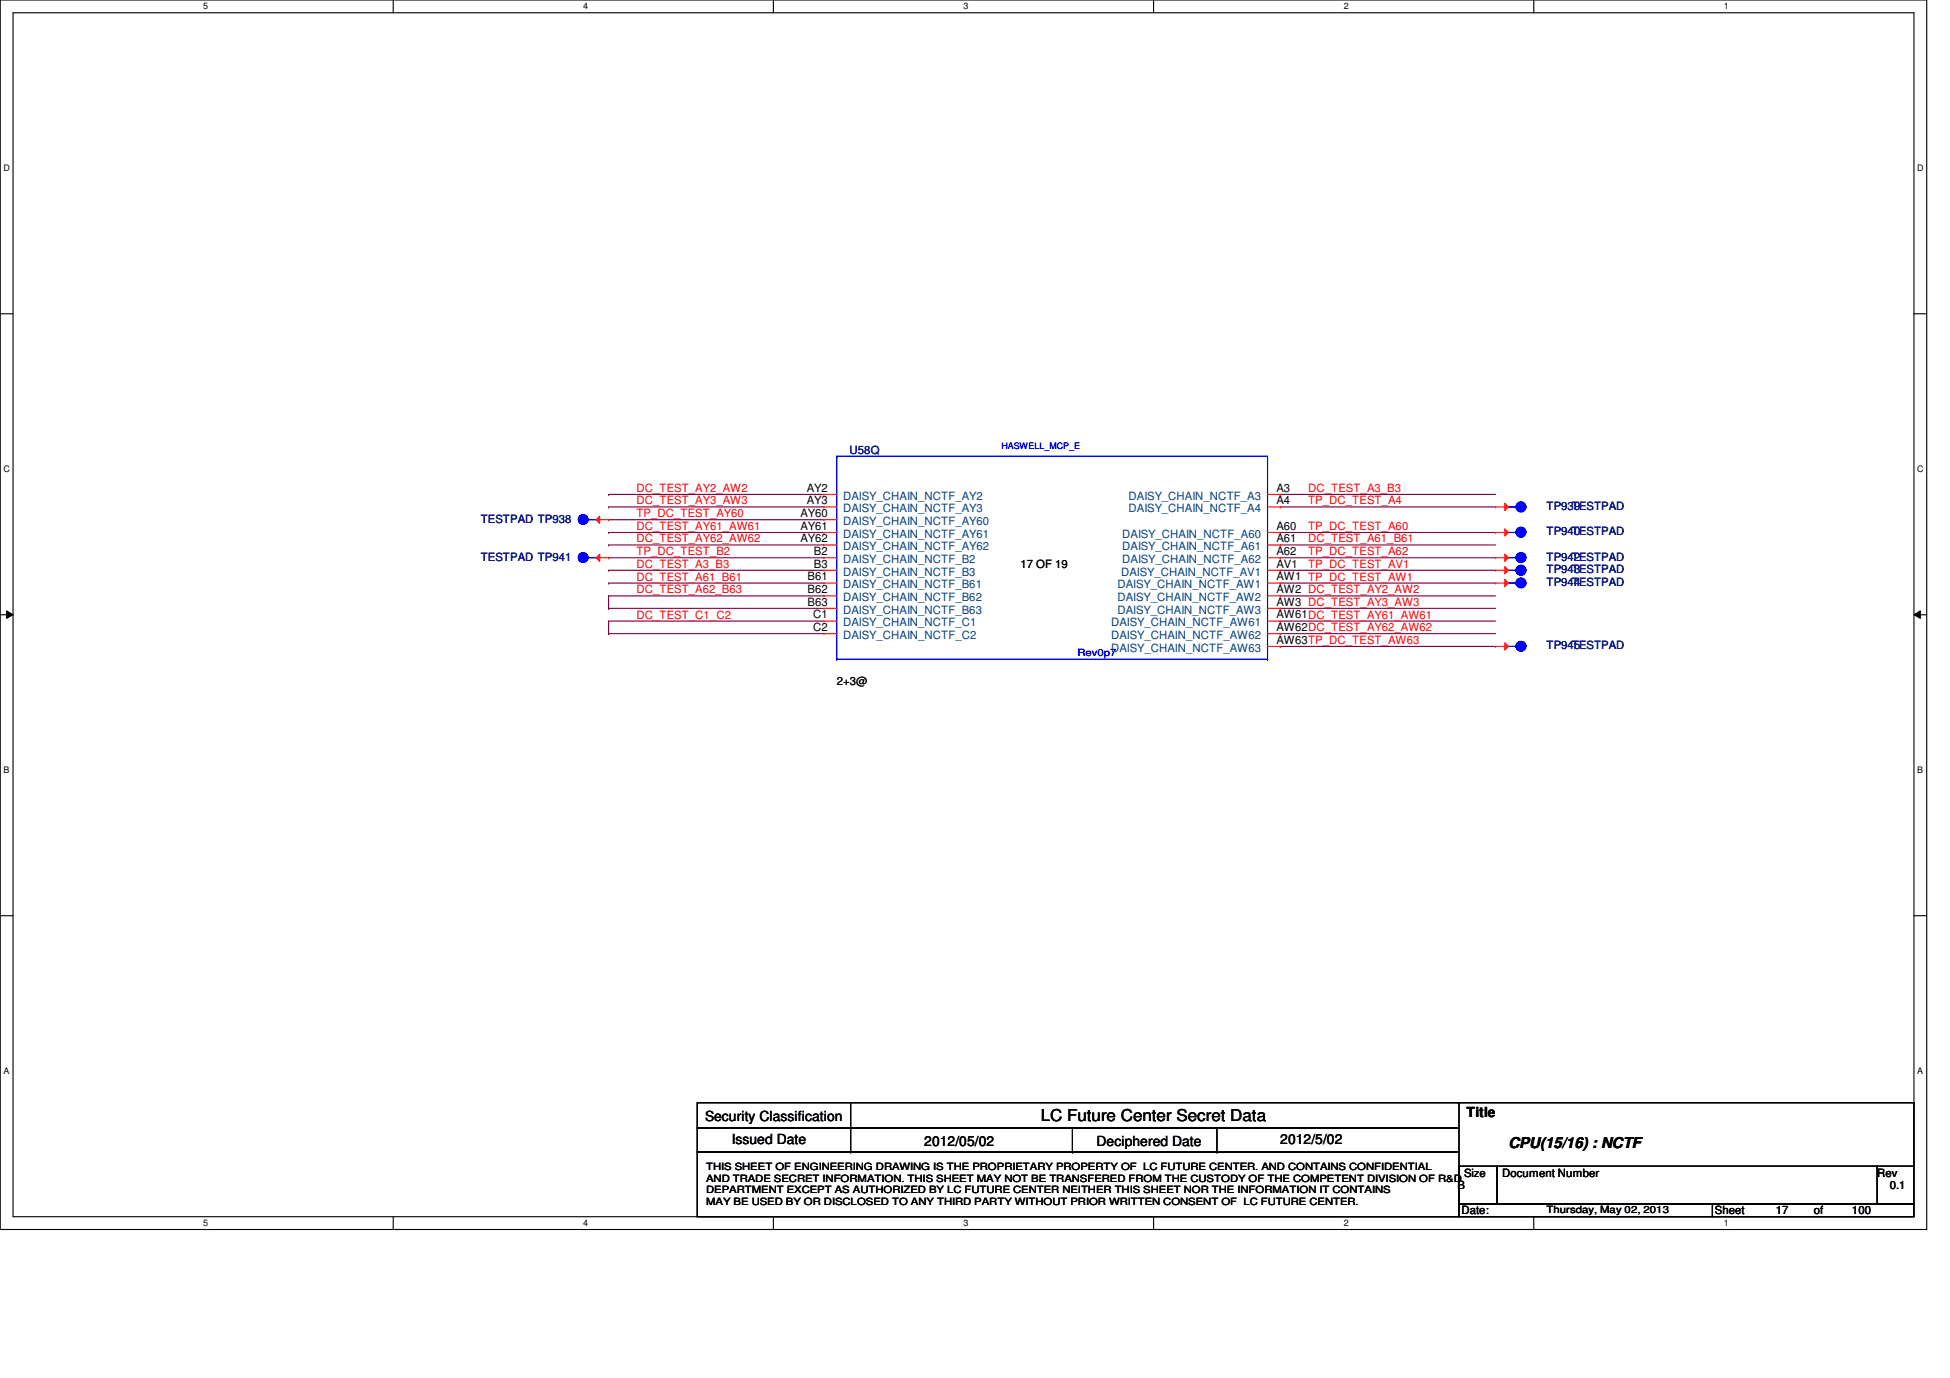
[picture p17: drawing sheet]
<svg xmlns="http://www.w3.org/2000/svg" width="297mm" height="210mm" viewBox="0 0 297 210" stroke-linecap="round" stroke-linejoin="round" font-family="sans-serif">
<defs><g id="words">
<text font-size="2.5" x="158.5" y="170.8">LC Future Center Secret Data</text>
<text font-size="2.3" x="229.8" y="174.9">CPU(15/16) : NCTF</text>
<g font-size="2.1">
<text x="107.4" y="170.7">Security Classification</text>
<text x="223.4" y="170.1">Title</text>
<text x="111.5" y="174.3">Issued Date</text>
<text x="140.8" y="174.5">2012/05/02</text>
<text x="167" y="174.5">Deciphered Date</text>
<text x="195" y="174.3">2012/5/02</text>
</g>
<g font-size="1.7" fill="#000080">
<text x="129.4" y="69.2">U58Q</text>
<text x="235.6" y="77.7">TP939</text>
<text x="239.4" y="77.7">TESTPAD</text>
<text x="73.2" y="79.6">TESTPAD TP938</text>
<text x="235.6" y="81.5">TP940</text>
<text x="239.4" y="81.5">TESTPAD</text>
<text x="73.2" y="85.4">TESTPAD TP941</text>
<text x="235.6" y="85.4">TP942</text>
<text x="235.6" y="87.3">TP943</text>
<text x="235.6" y="89.3">TP944</text>
<text x="239.4" y="85.4">TESTPAD</text>
<text x="239.4" y="87.3">TESTPAD</text>
<text x="239.4" y="89.3">TESTPAD</text>
<text x="235.6" y="98.9">TP945</text>
<text x="239.4" y="98.9">TESTPAD</text>
</g>
<g font-size="1.7" fill="#f00">
<text x="96.9" y="74.9">DC_TEST_AY2_AW2</text>
<text x="96.9" y="76.8">DC_TEST_AY3_AW3</text>
<text x="199.3" y="76.8">TP_DC_TEST_A4</text>
<text x="199.3" y="74.9">DC_TEST_A3_B3</text>
<text x="96.9" y="78.8">TP_DC_TEST_AY60</text>
<text x="96.9" y="80.7">DC_TEST_AY61_AW61</text>
<text x="96.9" y="82.6">DC_TEST_AY62_AW62</text>
<text x="199.3" y="80.7">TP_DC_TEST_A60</text>
<text x="199.3" y="82.6">DC_TEST_A61_B61</text>
<text x="96.9" y="84.6">TP_DC_TEST_B2</text>
<text x="96.9" y="86.5">DC_TEST_A3_B3</text>
<text x="96.9" y="88.4">DC_TEST_A61_B61</text>
<text x="199.3" y="84.6">TP_DC_TEST_A62</text>
<text x="199.3" y="86.5">TP_DC_TEST_AV1</text>
<text x="96.9" y="90.4">DC_TEST_A62_B63</text>
<text x="96.9" y="94.2">DC_TEST_C1_C2</text>
</g>
<g font-size="1.7">
<text x="122.9" y="76.8">AY3</text>
<text x="122.9" y="74.9">AY2</text>
<text x="194.4" y="76.8">A4</text>
<text x="194.4" y="74.9">A3</text>
<text x="121.9" y="80.7">AY61</text>
<text x="121.9" y="82.6">AY62</text>
<text x="121.9" y="78.7">AY60</text>
<text x="194.4" y="80.7">A60</text>
<text x="194.4" y="82.6">A61</text>
<text x="123" y="88.4">B61</text>
<text x="124" y="84.5">B2</text>
<text x="124" y="86.4">B3</text>
<text x="155.4" y="86.6">17 OF 19</text>
<text x="194.4" y="84.5">A62</text>
<text x="194.4" y="86.4">AV1</text>
<text x="194.4" y="88.4">AW1 TP_DC_TEST_AW1</text>
<text x="123" y="92.2">B63</text>
<text x="123" y="90.3">B62</text>
<text x="123.9" y="94.2">C1</text>
<text x="194.4" y="94.2">AW61DC_TEST_AY61_AW61</text>
<text x="194.4" y="92.2">AW3 DC_TEST_AY3_AW3</text>
<text x="194.4" y="90.3">AW2 DC_TEST_AY2_AW2</text>
<text x="123.9" y="96.1">C2</text>
<text x="194.4" y="96.1">AW62DC_TEST_AY62_AW62</text>
<text x="194.4" y="98">AW63TP_DC_TEST_AW63</text>
<text x="127.5" y="104.3">2+3@</text>
<text x="223" y="179.2">Size</text>
<text x="228.8" y="179.2">Document Number</text>
<text x="286" y="179.2">Rev</text>
<text x="222" y="181.1">B</text>
<text x="222.6" y="185">Date:</text>
<text x="261.2" y="185">Sheet</text>
<text x="270.5" y="185">17</text>
<text x="276.3" y="185">of</text>
<text x="282.1" y="185">100</text>
<text x="287.9" y="181.1">0.1</text>
</g>
<g font-size="1.7" fill="#004080">
<text x="128.4" y="76.1">DAISY_CHAIN_NCTF_AY2</text>
<text x="171.9" y="76.1">DAISY_CHAIN_NCTF_A3</text>
<text x="128.4" y="81.9">DAISY_CHAIN_NCTF_AY61</text>
<text x="128.4" y="83.8">DAISY_CHAIN_NCTF_AY62</text>
<text x="128.4" y="78">DAISY_CHAIN_NCTF_AY3</text>
<text x="128.4" y="80">DAISY_CHAIN_NCTF_AY60</text>
<text x="170.9" y="81.9">DAISY_CHAIN_NCTF_A60</text>
<text x="170.9" y="83.8">DAISY_CHAIN_NCTF_A61</text>
<text x="171.9" y="78">DAISY_CHAIN_NCTF_A4</text>
<text x="128.4" y="85.8">DAISY_CHAIN_NCTF_B2</text>
<text x="128.4" y="87.7">DAISY_CHAIN_NCTF_B3</text>
<text x="128.4" y="89.6">DAISY_CHAIN_NCTF_B61</text>
<text x="170.2" y="89.6">DAISY_CHAIN_NCTF_AW1</text>
<text x="170.8" y="87.7">DAISY_CHAIN_NCTF_AV1</text>
<text x="170.9" y="85.8">DAISY_CHAIN_NCTF_A62</text>
<text x="128.4" y="95.4">DAISY_CHAIN_NCTF_C1</text>
<text x="128.4" y="93.5">DAISY_CHAIN_NCTF_B63</text>
<text x="128.4" y="91.6">DAISY_CHAIN_NCTF_B62</text>
<text x="169.2" y="95.4">DAISY_CHAIN_NCTF_AW61</text>
<text x="170.2" y="93.5">DAISY_CHAIN_NCTF_AW3</text>
<text x="170.2" y="91.6">DAISY_CHAIN_NCTF_AW2</text>
<text x="128.4" y="97.3">DAISY_CHAIN_NCTF_C2</text>
<text x="169.2" y="97.3">DAISY_CHAIN_NCTF_AW62</text>
<text x="169.2" y="99.3">DAISY_CHAIN_NCTF_AW63</text>
</g>
<text font-size="1.5" fill="#00f" x="164.1" y="99.9">Rev0p7</text>
<g font-size="1.5">
<text x="107.6" y="178.2">THIS SHEET OF ENGINEERING DRAWING IS THE PROPRIETARY PROPERTY OF LC FUTURE CENTER. AND CONTAINS CONFIDENTIAL</text>
<text x="107.6" y="180">AND TRADE SECRET INFORMATION. THIS SHEET MAY NOT BE TRANSFERED FROM THE CUSTODY OF THE COMPETENT DIVISION OF R&amp;D</text>
<text x="107.6" y="181.8">DEPARTMENT EXCEPT AS AUTHORIZED BY LC FUTURE CENTER NEITHER THIS SHEET NOR THE INFORMATION IT CONTAINS</text>
<text x="107.6" y="183.6">MAY BE USED BY OR DISCLOSED TO ANY THIRD PARTY WITHOUT PRIOR WRITTEN CONSENT OF LC FUTURE CENTER.</text>
<text x="235.6" y="184.8">Thursday, May 02, 2013</text>
</g>
<g font-size="1.4">
<text x="30.9" y="1.4">5</text>
<text x="88.9" y="1.4">4</text>
<text x="146.8" y="1.4">3</text>
<text x="204.7" y="1.4">2</text>
<text x="262.6" y="1.4">1</text>
<text x=".5" y="26.1">D</text>
<text x="292.1" y="26.1">D</text>
<text x=".5" y="71.9">C</text>
<text x="292.1" y="71.9">C</text>
<text x=".5" y="117.8">B</text>
<text x="292.1" y="117.8">B</text>
<text x=".5" y="163.6">A</text>
<text x="292.1" y="163.6">A</text>
<text x="30.9" y="186.8">5</text>
<text x="88.9" y="186.8">4</text>
<text x="146.8" y="186.8">3</text>
<text x="204.7" y="186.8">2</text>
<text x="262.6" y="186.8">1</text>
</g>
<text font-size="1.4" fill="#00f" x="152.6" y="68.4">HASWELL_MCP_E</text>
</g></defs>
<path d="M0 0h293.5v187.3h-293.5zM2 1.9h289.5v183.4h-289.5z" fill="none" stroke="#000" stroke-width=".17"/>
<g fill="#fff">
<path d="M30.9 .2h.8v1.5h-.8z"/>
<path d="M30.9 185.5h.8v1.6h-.8z"/>
</g>
<path d="M59.9 0v1.9M59.9 185.3v2" fill="none" stroke="#000" stroke-width=".17"/>
<g fill="#fff">
<path d="M88.9 .2h.7v1.5h-.7z"/>
<path d="M88.9 185.5h.7v1.6h-.7z"/>
</g>
<path d="M117.8 0v1.9M117.8 185.3v2" fill="none" stroke="#000" stroke-width=".17"/>
<g fill="#fff">
<path d="M146.8 .2h.7v1.5h-.7z"/>
<path d="M146.8 185.5h.7v1.6h-.7z"/>
</g>
<path d="M175.7 0v1.9M175.7 185.3v2" fill="none" stroke="#000" stroke-width=".17"/>
<g fill="#fff">
<path d="M204.7 .2h.7v1.5h-.7z"/>
<path d="M204.7 185.5h.7v1.6h-.7z"/>
</g>
<path d="M233.6 0v1.9M233.6 185.3v2" fill="none" stroke="#000" stroke-width=".17"/>
<g fill="#fff">
<path d="M262.6 .2h.8v1.5h-.8z"/>
<path d="M262.6 185.5h.8v1.6h-.8z"/>
<path d="M.5 24.8h1v1.6h-1z"/>
<path d="M292.1 24.8h.9v1.6h-.9z"/>
<path d="M.5 70.7h1v1.5h-1z"/>
<path d="M292.1 70.7h.9v1.5h-.9z"/>
</g>
<path d="M0 47.8h2M291.5 47.8h2" fill="none" stroke="#000" stroke-width=".17"/>
<g fill="#fff">
<path d="M.5 116.5h.9v1.6h-.9z"/>
<path d="M292.1 116.5h.8v1.6h-.8z"/>
</g>
<path d="M0 93.6h2M291.5 93.6h2" fill="none" stroke="#000" stroke-width=".17"/>
<path d="M1 93l1 .6-1 .6zM291.5 93.6l1-.6v1.2z" fill="#000"/>
<path d="M1 93l1 .6-1 .6zM291.5 93.6l1-.6v1.2z" fill="none" stroke="#000" stroke-width=".15"/>
<g fill="#fff">
<path d="M.5 162.4h.9v1.5h-.9z"/>
<path d="M292.1 162.4h.8v1.5h-.8z"/>
</g>
<g fill="none" stroke="#000" stroke-width=".17">
<path d="M0 139.5h2M291.5 139.5h2M106.2 168h116v3.8h-116zM106.2 171.8h116v3.7h-116zM106.2 175.5h116v9.8h-116zM129.6 171.8h.1M129.6 175.5h.1M129.6 168v7.5M163.4 175.5h.1M163.4 171.8v3.7M185.4 175.5h.1M185.4 171.8v3.7"/>
<path d="M222 168h69.5M222.2 177.6h5.8v5.8h-5.8zM228 177.6h58v5.8h-58zM286 177.6h5.5v5.8h-5.5zM291.5 168h.1M291.5 168v9.6M222.2 183.4h38.7v1.9h-38.7zM260.9 183.4h30.6v1.9h-30.6z"/>
</g>
<g fill="none" stroke="#800040" stroke-width=".17">
<path d="M92.7 75.3h.1M92.7 77.2h.1M92.7 79.2h.1M92.7 75.3h32.8M92.7 77.2h32.8M92.7 79.2h32.8M195 77.2h.1M195 75.3h.1M195 75.3h32.8M195 77.2h32.8M92.7 81.1h.1M92.7 83h.1"/>
<path d="M92.7 85h.1M92.7 86.9h.1M92.7 88.8h.1M92.7 90.8h.1M92.7 92.7h.1M92.7 94.6h.1M92.7 96.5h.1M92.7 81.1h32.8M92.7 83h32.8M92.7 85h32.8M92.7 86.9h32.8M92.7 88.8h32.8"/>
<path d="M92.7 90.8h32.8M92.7 92.7h32.8M92.7 94.6h32.8M92.7 96.5h32.8M92.7 90.8v1.9M92.7 94.6v1.9M195 98.5h.1M195 81.1h.1M195 83h.1M195 85h.1M195 86.9h.1M195 88.8h.1"/>
<path d="M195 90.8h.1M195 92.7h.1M195 94.6h.1M195 96.5h.1M195 81.1h32.8M195 83h32.8M195 85h32.8M195 86.9h32.8M195 88.8h32.8M195 90.8h32.8M195 92.7h32.8M195 94.6h32.8"/>
<path d="M195 96.5h32.8M195 98.5h32.8"/>
</g>
<circle cx="231.7" cy="81.1" r=".76" fill="#00f"/>
<g fill="none" stroke="#00f" stroke-width=".17">
<path d="M229.8 81.1h1.1M230.9 81.1h.1"/>
<circle cx="231.7" cy="81.1" r=".76"/>
</g>
<circle cx="231.7" cy="81.1" r=".76" fill="#00f"/>
<g fill="none" stroke="#00f" stroke-width=".17">
<path d="M229.8 81.1h1.1M230.9 81.1h.1"/>
<circle cx="231.7" cy="81.1" r=".76"/>
</g>
<path d="M229.2 80.6l.6 .5-.6 .6z" fill="#f00"/>
<g fill="none" stroke="#f00" stroke-width=".17">
<path d="M125.5 77.2h.1M125.5 79.2h.1M125.5 75.3h.1M125.5 77.2h2M125.5 75.3h2M125.5 79.2h2M193.1 77.2h1.9M193.1 75.3h1.9M195 77.2h.1M195 75.3h.1M125.5 96.5h.1M125.5 94.6h.1"/>
<path d="M125.5 92.7h.1M125.5 90.8h.1M125.5 85h.1M125.5 86.9h.1M125.5 88.8h.1M125.5 81.1h.1M125.5 83h.1M125.5 81.1h2M125.5 96.5h2M125.5 94.6h2M125.5 92.7h2M125.5 90.8h2"/>
<path d="M125.5 85h2M125.5 86.9h2M125.5 88.8h2M125.5 83h2M193.1 81.1h1.9M193.1 96.5h1.9M193.1 98.5h1.9M193.1 94.6h1.9M193.1 92.7h1.9M193.1 90.8h1.9M193.1 85h1.9M193.1 86.9h1.9"/>
<path d="M193.1 88.8h1.9M193.1 83h1.9M195 96.5h.1M195 98.5h.1M195 94.6h.1M195 92.7h.1M195 90.8h.1M195 85h.1M195 86.9h.1M195 88.8h.1M195 81.1h.1M195 83h.1"/>
<path d="M227.8 81.1h.1M227.8 81.1h2M229.2 80.6l.6 .5-.6 .6z"/>
</g>
<path d="M127.5 69.5h.1M127.5 69.5h65.6v30.9M127.5 69.5v30.9M127.5 100.4h.1M127.5 100.4h65.6M193.1 100.4h.1" fill="none" stroke="#00f" stroke-width=".17"/>
<circle cx="231.7" cy="84.9" r=".75" fill="#00f"/>
<g fill="none" stroke="#00f" stroke-width=".17">
<path d="M229.8 85h1.1M230.9 85h.1"/>
<circle cx="231.7" cy="84.9" r=".75"/>
</g>
<circle cx="231.7" cy="84.9" r=".75" fill="#00f"/>
<g fill="none" stroke="#00f" stroke-width=".17">
<path d="M229.8 85h1.1M230.9 85h.1"/>
<circle cx="231.7" cy="84.9" r=".75"/>
</g>
<path d="M229.2 84.4l.6 .6-.6 .5z" fill="#f00"/>
<path d="M227.8 85h.1M227.8 85h2M229.2 84.4l.6 .6-.6 .5z" fill="none" stroke="#f00" stroke-width=".17"/>
<circle cx="231.7" cy="86.9" r=".76" fill="#00f"/>
<g fill="none" stroke="#00f" stroke-width=".17">
<path d="M229.8 86.9h1.1M230.9 86.9h.1"/>
<circle cx="231.7" cy="86.9" r=".76"/>
</g>
<circle cx="231.7" cy="86.9" r=".76" fill="#00f"/>
<g fill="none" stroke="#00f" stroke-width=".17">
<path d="M229.8 86.9h1.1M230.9 86.9h.1"/>
<circle cx="231.7" cy="86.9" r=".76"/>
</g>
<path d="M229.2 86.3l.6 .6-.6 .5z" fill="#f00"/>
<path d="M227.8 86.9h.1M227.8 86.9h2M229.2 86.3l.6 .6-.6 .5z" fill="none" stroke="#f00" stroke-width=".17"/>
<circle cx="231.7" cy="88.8" r=".75" fill="#00f"/>
<g fill="none" stroke="#00f" stroke-width=".17">
<path d="M229.8 88.8h1.1M230.9 88.8h.1"/>
<circle cx="231.7" cy="88.8" r=".75"/>
</g>
<circle cx="231.7" cy="88.8" r=".75" fill="#00f"/>
<g fill="none" stroke="#00f" stroke-width=".17">
<path d="M229.8 88.8h1.1M230.9 88.8h.1"/>
<circle cx="231.7" cy="88.8" r=".75"/>
</g>
<path d="M229.2 88.3l.6 .5-.6 .6z" fill="#f00"/>
<path d="M227.8 88.8h.1M227.8 88.8h2M229.2 88.3l.6 .5-.6 .6z" fill="none" stroke="#f00" stroke-width=".17"/>
<circle cx="231.7" cy="98.4" r=".75" fill="#00f"/>
<g fill="none" stroke="#00f" stroke-width=".17">
<path d="M229.8 98.5h1.1M230.9 98.5h.1"/>
<circle cx="231.7" cy="98.4" r=".75"/>
</g>
<circle cx="231.7" cy="98.4" r=".75" fill="#00f"/>
<g fill="none" stroke="#00f" stroke-width=".17">
<path d="M229.8 98.5h1.1M230.9 98.5h.1"/>
<circle cx="231.7" cy="98.4" r=".75"/>
</g>
<path d="M229.2 97.9l.6 .6-.6 .5z" fill="#f00"/>
<path d="M227.8 98.5h.1M227.8 98.5h2M229.2 97.9l.6 .6-.6 .5z" fill="none" stroke="#f00" stroke-width=".17"/>
<circle cx="88.8" cy="79.1" r=".75" fill="#00f"/>
<g fill="none" stroke="#00f" stroke-width=".17">
<path d="M89.6 79.2h.1M89.6 79.2h1.2"/>
<circle cx="88.8" cy="79.1" r=".75"/>
</g>
<circle cx="88.8" cy="79.1" r=".75" fill="#00f"/>
<g fill="none" stroke="#00f" stroke-width=".17">
<path d="M89.6 79.2h.1M89.6 79.2h1.2"/>
<circle cx="88.8" cy="79.1" r=".75"/>
</g>
<path d="M90.8 79.2l.6-.6v1.1z" fill="#f00"/>
<path d="M90.8 79.2l.6-.6v1.1zM90.8 79.2h1.9M92.7 79.2h.1" fill="none" stroke="#f00" stroke-width=".17"/>
<circle cx="88.8" cy="84.9" r=".75" fill="#00f"/>
<g fill="none" stroke="#00f" stroke-width=".17">
<path d="M89.6 85h.1M89.6 85h1.2"/>
<circle cx="88.8" cy="84.9" r=".75"/>
</g>
<circle cx="88.8" cy="84.9" r=".75" fill="#00f"/>
<g fill="none" stroke="#00f" stroke-width=".17">
<path d="M89.6 85h.1M89.6 85h1.2"/>
<circle cx="88.8" cy="84.9" r=".75"/>
</g>
<path d="M90.8 85l.6-.6v1.1z" fill="#f00"/>
<path d="M90.8 85l.6-.6v1.1zM90.8 85h1.9M92.7 85h.1" fill="none" stroke="#f00" stroke-width=".17"/>
<circle cx="231.7" cy="77.2" r=".76" fill="#00f"/>
<g fill="none" stroke="#00f" stroke-width=".17">
<path d="M229.8 77.2h1.1M230.9 77.2h.1"/>
<circle cx="231.7" cy="77.2" r=".76"/>
</g>
<circle cx="231.7" cy="77.2" r=".76" fill="#00f"/>
<g fill="none" stroke="#00f" stroke-width=".17">
<path d="M229.8 77.2h1.1M230.9 77.2h.1"/>
<circle cx="231.7" cy="77.2" r=".76"/>
</g>
<path d="M229.2 76.7l.6 .5-.6 .6z" fill="#f00"/>
<path d="M227.8 77.2h.1M227.8 77.2h2M229.2 76.7l.6 .5-.6 .6z" fill="none" stroke="#f00" stroke-width=".17"/>
<use href="#words"/>
</svg>
